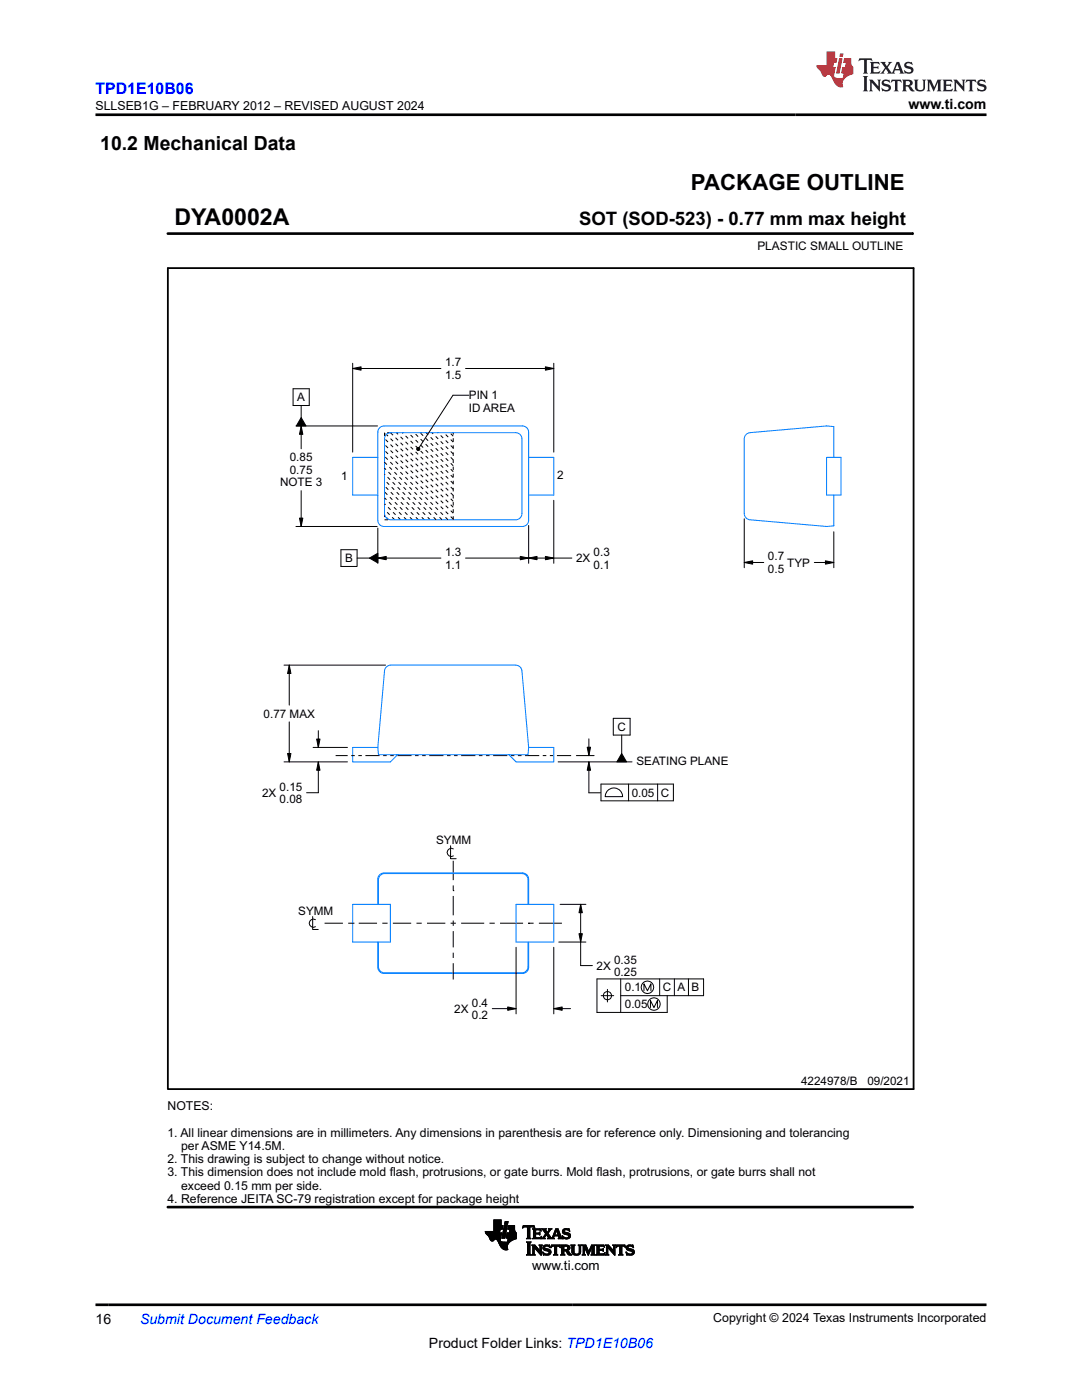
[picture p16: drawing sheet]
<svg xmlns="http://www.w3.org/2000/svg" width="216mm" height="279mm" viewBox="0 0 216 279" stroke-linecap="round" stroke-linejoin="round" font-family="sans-serif">
<defs><g id="words">
<text font-size="4.6" x="34.8" y="45">DYA0002A</text>
<text font-size="4.4" x="137.9" y="37.8">PACKAGE OUTLINE</text>
<text font-size="3.9" x="20" y="29.9">10.2 Mechanical Data</text>
<text font-size="3.7" x="115.6" y="45">SOT (SOD-523) - 0.77 mm max height</text>
<text font-size="3.2" fill="#00f" x="19" y="18.7">TPD1E10B06</text>
<g font-size="2.8">
<text x="181.3" y="21.8">www.ti.com</text>
<text x="19" y="264.2">16</text>
<text x="85.6" y="269">Product Folder Links: TPD1E10B06</text>
</g>
<text font-size="2.8" fill="#00f" x="27.9" y="264.2">Submit Document Feedback</text>
<text font-size="2.7" x="106.2" y="253.4">www.ti.com</text>
<g font-size="2.5">
<text x="19" y="21.9">SLLSEB1G – FEBRUARY 2012 – REVISED AUGUST 2024</text>
<text x="142.3" y="263.9">Copyright © 2024 Texas Instruments Incorporated</text>
</g>
<g font-size="2.4">
<text x="151.1" y="50">PLASTIC SMALL OUTLINE</text>
<text x="33.4" y="221.6">NOTES:</text>
<text x="33.4" y="226.9">1. All linear dimensions are in millimeters. Any dimensions in parenthesis are for reference only. Dimensioning and tolerancing</text>
<text x="33.4" y="232.1">2. This drawing is subject to change without notice.</text>
<text x="36.1" y="229.5">per ASME Y14.5M.</text>
<text x="33.4" y="234.8">3. This dimension does not include mold f</text>
<text x="36.1" y="237.4">exceed 0.15 mm per side.</text>
<text x="77.8" y="234.8">lash, protrusions, or gate burrs. Mold f</text>
<text x="119" y="234.8">lash, protrusions, or gate burrs shall not</text>
<text x="33.4" y="240">4. Reference JEITA SC-79 registration except for package height</text>
</g>
<g font-size="2.3">
<text x="88.8" y="73.1">1.7</text>
<text x="88.8" y="75.6">1.5</text>
<text x="59.3" y="80.1">A</text>
<text x="93.6" y="79.7">PIN 1</text>
<text x="93.6" y="82.2">ID AREA</text>
<text x="57.8" y="92.1">0.85</text>
<text x="57.8" y="94.6">0.75</text>
<text x="68.1" y="95.9">1</text>
<text x="111.2" y="95.6">2</text>
<text x="55.9" y="97.1">NOTE 3</text>
<text x="68.9" y="112.2">B</text>
<text x="88.8" y="111">1.3</text>
<text x="88.8" y="113.5">1.1</text>
<text x="114.9" y="112.2">2X</text>
<text x="118.4" y="111">0.3</text>
<text x="118.4" y="113.5">0.1</text>
<text x="153.2" y="111.8">0.7</text>
<text x="157.1" y="113.1">TYP</text>
<text x="153.2" y="114.3">0.5</text>
<text x="52.6" y="143.2">0.77 MAX</text>
<text x="123.2" y="145.9">C</text>
<text x="127" y="152.7">SEATING PLANE</text>
<text x="52.3" y="159">2X</text>
<text x="55.8" y="157.8">0.15</text>
<text x="55.8" y="160.3">0.08</text>
<text x="126" y="159">0.05 C</text>
<text x="87" y="168.4">SYMM</text>
<text x="59.5" y="182.6">SYMM</text>
<text x="119" y="193.5">2X</text>
<text x="122.5" y="192.3">0.35</text>
<text x="122.5" y="194.8">0.25</text>
<text x="124.7" y="197.9">0.1</text>
<text x="132.3" y="197.9">C A B</text>
<text x="90.6" y="202.1">2X</text>
<text x="94.1" y="200.9">0.4</text>
<text x="94.1" y="203.4">0.2</text>
<text x="124.7" y="201.2">0.05</text>
<text x="159.8" y="216.5">4224978/B</text>
<text x="173.1" y="216.5">09/2021</text>
</g>
</g></defs>
<g fill="none" stroke="#000" stroke-width=".2">
<path d="M33.5 46.6h148.6M182.1 46.4v.4M58.5 77.6h3.2v3.3h-3.2zM70.4 73.5l1.6-.3v.7zM70.4 72.5v17.7M70.4 73.5h17.6M92.9 73.5h17.6M93.6 78.9h-3.2l-6.8 10.4M108.8 73.2l1.7 .3-1.7 .4zM110.5 72.5v17.7M59 85h16.3M60.1 83.3l1 1.7h-2z"/>
<path d="M60.1 85l.3 1.7h-.6zM60.1 80.9v2.4M60.1 85v4.6M60.1 97.9v7.2M83.2 89.5l.2-.2h.3l.1 .3-.1 .3h-.3l-.2-.2zM110.5 99.8v12.6M59 105.1h16.3M59.8 103.4h.6l-.3 1.7zM68 109.7h3.3v3.3h-3.3zM71.3 111.4h2.4M73.7 111.4l1.7-1v1.9zM75.4 111.4l1.7-.4v.7z"/>
<path d="M75.4 111.4h12.6M75.4 105.4v7M92.9 111.4h21.2M103.8 111l1.7 .4-1.7 .3zM105.5 111.4l1.7-.4v.7zM105.5 104.9v7.5M108.8 111l1.7 .4-1.7 .3zM148.5 112.3l1.7-.4v.7zM148.5 112.3h3.9M148.5 103.5v9.8M162.5 112.3h3.9M164.7 111.9l1.7 .4-1.7 .3z"/>
<path d="M166.4 106.1v7.2M56.7 132.7h20.2M57.7 132.7l.4 1.7h-.7zM57.7 132.7v8M56.7 152.1h12.6M57.4 150.4h.7l-.4 1.7zM57.7 144.1v8M62.5 149.2h6.8M63.2 147.5h.7l-.4 1.7zM63.5 152.1l.4 1.6h-.7zM63.5 145.8v3.4M63.5 152.1v6.1h-2.3"/>
<path d="M111.4 152.1h14.7M115 150.8h3.5M117.2 149.1h.6l-.3 1.7zM117.5 152.1l.3 1.6h-.6zM117.5 152.1v6.1h2.3M117.5 147.5v3.3M119.9 156.5h14.5v3.3h-14.5zM121.1 157.9a1.74 1.74 0 0 1 1.9-.6 1.74 1.74 0 0 1 1.2 1.7h-3.4zM122.4 143.4h3.3v3.3h-3.3zM124.1 150.4l.9 1.7h-1.9zM124.1 146.7v3.7M125.4 156.5v3.3"/>
<path d="M131.2 156.5v3.3M89.9 168.8v2.6h1.1M90.4 177.8h.1M90.4 171.8v3.8M90.4 176.7v1.1M90.4 178.8v3.9M90.5 169.4a.82 .82 0 0 0-1.3 .7 .82 .82 0 0 0 1.3 .7M62.4 182.9v2.6h1.1M62.9 183.5a.82 .82 0 0 0-1.2 .7 .82 .82 0 0 0 1.2 .7M64.8 184.2h3.6M69.5 184.2h1M70.5 184.2h.1"/>
<path d="M71.6 184.2h3.6M76.3 184.2h1M78.4 184.2h3.6M83.1 184.2h1.1M85.2 184.2h3.7M89.9 184.2h1.1M90.4 183.7v1.1M90.4 185.8v3.3M90.4 190.1v1.1M90.4 192.2v3.3M92 184.2h4.6M97.7 184.2h1"/>
<path d="M99.8 184.2h4.6M103 189.1v13.2M105.4 184.2h.1M105.4 184.2h1.1M107.5 184.2h4.6M110.5 189.1v13.2M111.5 188h5.4M111.8 180.5h5.1M115.5 186.3h.7l-.3 1.7zM115.9 180.5l.3 1.7h-.7zM115.9 180.5v12.2h2.3M120 198.7h2.5"/>
<path d="M121.2 197.5v2.5M123.9 198.7h16.5v-3.3h-21.3v6.7h14v-3.4M123.9 195.4v6.7M128.5 197.7v-1.4l.7 1.4 .7-1.4v1.4M131.6 195.4v3.3M134.6 195.4v3.3M137.4 195.4v3.3M98.2 201.3h4.8M101.3 201l1.7 .3-1.7 .3zM110.5 201.3l1.7-.3v.6zM110.5 201.3h3.3M129.8 201.1v-1.4l.7 1.4 .7-1.4v1.4"/>
<path d="M96.8 245.8h2.9M96.8 245.9h2.9M96.9 245.9h2.8M96.9 246h3.2l-.2 1.1M96.9 246.1h3.2M97 246.2h3.1M97 246.3h3M97.1 246.3h2.9M97.2 246.4h2.8M97.3 246.5h2.7M97.4 246.6h2.6M97.5 246.7h2.5"/>
<path d="M97.6 246.8h2.3M97.6 246.9h2.3M97.6 247h2.3M97.7 247.1h2.2M97.7 247.2h2.2M97.8 247.3h2M97.8 247.3h1M97.8 247.4h.8M97.9 247.5h.7M97.9 247.5h.6M98 247.6h.5M98.1 247.7h.3"/>
<path d="M98.5 245.3h1.7l.2-.7h-.4v-1.2h-1.5v2.4h-1.7l.1 .2 1.1 1.6 .4 .1 .4-.4 .3 .1 .9 1.5 .7 .5h.7l-.1-.9 .6-.8M98.5 245.7h1.2M98.5 245.6h1.3M98.5 245.5h1.3M98.5 245.4h1.3M98.5 245.3h1.7M98.5 245.2h1.8M98.5 245.1h1.8M98.5 245h1.8M98.5 244.9h1.8M98.5 244.8h1.8M98.5 244.7h1.9"/>
<path d="M98.5 244.6h1.9M98.5 244.6h1.5M98.5 244.5h1.5M98.5 244.4h1.5M98.5 244.3h1.5M98.5 244.2h1.5M98.5 244.1h1.5M98.5 244h1.5M98.5 243.9h1.5M98.5 243.8h1.5M98.5 243.7h1.5M98.5 243.6h1.5"/>
<path d="M98.5 243.5h1.5M99 247.3h.8M99.1 247.4h.7M99.2 247.5h.6M99.3 247.5h.5M99.3 247.6h.5M99.3 247.7h.6M99.4 247.7h.5M99.4 247.8h.6M99.4 247.9h1M99.5 247.9h2.1M99.5 248h2.1"/>
<path d="M99.5 248.1h2M99.6 248.1h1.9M99.6 248.2h1.8M99.6 248.3h1.8M99.7 248.3h1.6M99.7 248.4h1.6M99.7 248.5h1.6M99.8 248.5h1.5M99.8 248.6h1.4M99.8 245.3l-.1 .7M99.8 247.3l.1 .4 .2 .1 1.6 .1M99.8 248.7h1.4"/>
<path d="M99.9 248.7h1.3M99.9 247.1l-.1 .2M99.9 248.8h1.3M100 248.9h1.2M100.1 249h1.1M100.1 249.1h1.2M100.1 247.1h.6M100.2 247h.5M100.2 246.9h.6M100.2 249.1h1.1M100.2 246.8h.6M100.2 246.7h.6"/>
<path d="M100.2 246.6h.6M100.3 246.5h.5M100.3 246.5h.6M100.3 249.2h1M100.3 246.4h.6M100.3 246.3h.6M100.3 246.2h.6M100.3 246.1h.6M100.4 246h.5M100.4 249.3h.9M100.4 245.9h.6M100.4 245.8h.6"/>
<path d="M100.4 245.7h.6M100.4 245.6h.6M100.5 245.5h.5M100.5 249.3h.8M100.5 245.4h.6M100.5 245.3h.6M100.5 245.2h.6M100.5 245.1h.6M100.6 245h.5M100.6 245h.6M100.6 244.9h.6M100.6 244.8h.6"/>
<path d="M100.6 249.4h.7M100.6 244.7h.6M100.6 244.6h.6M100.6 244.6h.6l-.5 2.5h-.6zM100.7 244.3h.6M100.7 244.2h.6M100.7 244.1h.6M100.8 244h.5M100.8 243.9h.6M100.8 243.8h.6M100.8 243.8h.6l-.1 .5h-.6zM100.9 249.5h.1"/>
<path d="M101 247h2M101 246.9h2M101 246.9l.1 .2h.3M101 247.1h2M101 246.8h2M101 246.7h2M101.1 246.7h1.9M101.1 246.6h1.9M101.1 246.5h1.9M101.1 246.4h1.9M101.1 246.3h1.9M101.2 246.2h1.8"/>
<path d="M101.2 246.1h1.8M101.3 247.8h.5M101.3 247.7h.6M101.3 247.7h.7M101.3 247.6h.8M101.3 247.5h.9M101.3 247.5h1M101.3 245.3h1.4M101.3 247.4h1.2M101.4 245.2h1.3M101.4 247.3h1.2M101.4 247.3h1.5"/>
<path d="M101.4 245.1h1.3M101.4 247.2h1.6M101.4 245h1.3M101.4 247.1h1.6M101.4 247.1l-.1 .8M101.4 244.9h1.3M101.4 244.8h1.3M101.5 244.7h1.2M101.5 244.6h1.2M101.5 244.6h1.2v.7h-1.4zM101.6 245.9h1.3M101.7 245.9h1.2"/>
<path d="M101.7 245.8h1.1M101.7 245.7h1.1M101.7 245.7h1M101.7 245.6h1M101.7 245.5h1M101.7 245.4h1M101.8 245.3l-.2 .7M102.7 245.3l.3 .7v1.2M103 246h-1.8l-.2 .9M103 247.2l-1.1 .5M104.3 245h.1M104.3 244.9h.2"/>
<path d="M104.3 244.8h2.3M104.4 244.7h2.2M104.4 244.6h2.2M105 247.2l.2-.2v-2.1h-.5l-.4 .2 .1-.5h2.2l.1 .5-.4-.2h-.6v2l.2 .3M105 247.2h.9M105.1 247.9h.8M105.2 247.1h.6M105.2 250.4h.6M105.2 244.9h.5M105.2 248h.6M105.2 247h.5M105.2 246.9h.5"/>
<path d="M105.2 246.8h.5M105.2 246.7h.5M105.2 246.6h.5M105.2 246.5h.5M105.2 246.4h.5M105.2 246.3h.5M105.2 246.2h.5M105.2 246.1h.5M105.2 246h.5M105.2 245.9h.5M105.2 245.8h.5M105.2 245.7h.5"/>
<path d="M105.2 245.6h.5M105.2 245.5h.5M105.2 245.4h.5M105.2 245.3h.5M105.2 245.2h.5M105.2 245.1h.5M105.2 245h.5M105.3 250.3h.5M105.3 248.1h.4M105.3 250.2h.4M105.3 250.2v-2.1l-.3-.3h1l-.3 .3v2.1M105.3 250.2l-.3 .3 1-.1-.3-.2"/>
<path d="M105.3 250.1h.4M105.3 250h.4M105.3 249.9h.4M105.3 249.8h.4M105.3 249.7h.4M105.3 249.6h.4M105.3 249.5h.4M105.3 249.4h.4M105.3 249.3h.4M105.3 249.2h.4M105.3 249.1h.4M105.3 249h.4"/>
<path d="M105.3 248.9h.4M105.3 248.8h.4M105.3 248.7h.4M105.3 248.6h.4M105.3 248.5h.4M105.3 248.4h.4M105.3 248.3h.4M105.3 248.2h.4M105.9 247.2h-.9M106.2 248.6h.6M106.2 247.2h1.7M106.3 250.4h.4"/>
<path d="M106.3 248.7h.6M106.3 250.3h.3M106.3 245.3h1.6M106.3 248.8h.7M106.3 250.2l-.2 .3 .7-.1-.2-.2M106.3 250.2h.3M106.3 250.1h.3M106.3 250h.3M106.3 249.9h.3M106.3 249.8h.3M106.3 249.7h.3M106.3 249.6h.3"/>
<path d="M106.3 249.5h.3M106.3 249.4h.3M106.3 249.3h.3M106.3 249.2h.3M106.3 249.1h.3M106.3 249h.3M106.3 249h.8M106.3 248.9h.8M106.3 248.8v1.4M106.4 247.1h1.6M106.4 245.4h1.5M106.4 247h.5"/>
<path d="M106.4 245.5h.5M106.4 246.9h.5M106.4 246.8h.5M106.4 246.7h.5M106.4 246.6h.5M106.4 246.5h.5M106.4 246.4h.5M106.4 246.3h.5M106.4 246.2h1.3M106.4 246.1h1.3M106.4 246h.5M106.4 245.9h.5"/>
<path d="M106.4 245.8h.5M106.4 245.7h.5M106.4 245.6h.5M106.5 244.9h.2M106.6 245h.1M106.7 249h.5M106.7 248.5l1 1.1 .1-.8M106.7 248.5h-.6l.2 .3M106.7 249.1h.6M106.8 249.2h.6M106.9 245.6l.1-.1h.5l.5 .2M106.9 245.6v.5h.6l.2-.2v.6l-.2-.2h-.6v.6"/>
<path d="M106.9 249.3h.6M107 249.4h.6M107.1 249.5h.5M107.1 249.6h.9M107.2 249.7h.8M107.3 249.8h.7M107.4 249.9h.6M107.5 250h.5M107.5 246h.2M107.6 250.1h.4M107.6 246.3h.1M107.6 247h.4"/>
<path d="M107.6 246h.1M107.6 250.2h.4M107.7 246.4h.1M107.7 245.5h.2M107.7 248.6h.4M107.7 250.3h.3M107.7 248.7h.3M107.8 248.8h.2M107.8 248.8l-.2-.3h.6l-.2 .3M107.8 249.5h.2M107.8 249.4h.2M107.8 249.3h.2"/>
<path d="M107.8 249.2h.2M107.8 249.1h.2M107.8 249h.2M107.8 248.9h.2M107.8 250.4h.2M107.8 245.6h.2M107.9 246.9h.1M107.9 250.4h.1M107.9 245.7h.1M108 246.8h.1M108 245.7l-.2-.5h-1.6l.2 .3v1.4l-.2 .3M108 248.8v1.7l-1.4-1.5v1.2"/>
<path d="M108 247.2h.8M108.1 246.8l-.5 .2h-.7v-.1M108.1 246.8l-.2 .4h-1.7M108.1 245.3h.8M108.3 247.1h.3M108.3 249.9l.1 .6M108.3 249.9h.1M108.3 245.4h.6M108.3 250h.1M108.3 250.1h.3M108.3 249h.4M108.3 249.1h.5"/>
<path d="M108.3 247h.4M108.3 250.2h.4M108.3 248.9h.4M108.4 249.2h.8M108.4 245.5h.5M108.4 250.3h.6M108.4 248.8h.4M108.4 250.4h1.3M108.4 249.3h1.1M108.4 246.9h.3M108.4 245.6h.6M108.4 248.7h1.3"/>
<path d="M108.5 246.8h.3M108.5 249.4h1.2M108.5 245.7h.5M108.5 248.6h1.2M108.5 246.7h.3M108.6 245.8h.5M108.6 246.6h.3M108.6 245.9h.5M108.6 249.5h1.2M108.7 246.5h.3M108.7 246h.8M108.7 250.4h.9"/>
<path d="M108.7 248.5h.7M108.7 246.4h.8M108.8 246h.6M108.8 247.2h-.8M108.8 246.3h.7M108.8 246.1h.6M108.9 246.2h.5M108.9 246.2l-.6 .8-.3 .2M108.9 249.6l.6 .2v.4h-.6l-.6-.3M108.9 249.6h1M109.1 246.5h.5M109.2 246.6h.5"/>
<path d="M109.2 250.3h.6M109.2 246.7h.5M109.3 247.2l.1-.2-.4-.6-.3 .6 .1 .2M109.3 247.2h1.3M109.3 245.9h.3M109.3 246.8h.5M109.3 249.7h.6M109.3 245.8h.3M109.4 246.2l.7 .9 .8-1.9h.5l.6 1.8 .2 .2M109.4 246.9h.5M109.4 245.7h.3M109.4 248.8h.3"/>
<path d="M109.4 247h.5M109.4 247.1h.6M109.5 250.2h.4M109.5 245.6h.3M109.5 249.8h.4M109.5 245.3h.6M109.5 245.5l-.3 .5-.3-.6 .1-.2h-.9l.8 1M109.5 245.5l-.1-.3h.7l-.7 1M109.5 250.1h.4M109.5 245.5h.3M109.5 249.9h.4M109.5 250h.4"/>
<path d="M109.6 245.4h.3M109.6 248.9h.2M109.7 249h.1M109.8 249l-.7-.3h-.3l-.1 .2 .1 .2 .9 .3 .2 .5M109.8 249l-.1-.5-1.1 .1-.3 .2v.4l.6 .4M109.9 249l.2-.5h1.6l.1 .5M109.9 249l.4-.3h.3v1.5M109.9 249h.1M109.9 248.9h.2M109.9 249.9l-.1 .3-.3 .3-1.1-.1M110 248.8h.2M110 248.7h1.7"/>
<path d="M110 248.6h1.7M110.1 247.1h.4M110.2 247h.3M110.2 246.9h.3M110.3 246.8h.3M110.3 246.7h.3M110.4 246.6h1.5M110.4 246.5h1.4M110.4 246.4h1.4M110.5 246.3h.2M110.5 246.2h.3M110.5 246.1h.3"/>
<path d="M110.6 246h.2M110.6 250.4h.5M110.6 246h.3M110.6 250.3h.5M110.6 247.2h-1.3M110.6 248.8h.5M110.6 245.9h.3M110.6 250.2h.5M110.6 250.2l-.2 .3 .9-.1-.2-.2M110.6 250.1h.5M110.6 250h.5M110.6 249.9h.5"/>
<path d="M110.6 249.8h.5M110.6 249.7h.5M110.6 249.6h.5M110.6 249.5h.5M110.6 249.4h.5M110.6 249.3h.5M110.6 249.2h.5M110.6 249.1h.5M110.6 249h.5M110.6 248.9h.5M110.7 245.8h.2M110.7 246.4l.3-.8 .3 .8"/>
<path d="M110.7 245.7h.3M110.8 245.6h.7M110.8 245.5h.7M110.8 245.4h.6M110.9 245.3h.5M111.1 245.7h.4M111.1 245.8h.5M111.1 245.9h.5M111.2 246h.4M111.2 246h.5M111.2 246.1h.5M111.3 246.2h.4"/>
<path d="M111.3 246.3h.5M111.4 247.2l.1-.2-.1-.3h-.8l-.1 .3 .1 .2M111.4 247.2h.8M111.4 246.7h.5M111.5 246.8h.5M111.5 246.9h.5M111.5 248.8h.3M111.5 247.1h.6M111.5 247h.5M111.7 248.9h.1M111.7 249h.1M111.8 249l-.3-.3h-.4v1.5"/>
<path d="M112 248.6h1.5M112 250.4h.6M112.1 248.7h1.5M112.1 250.3h.4M112.1 248.8h.4M112.1 250.2l-.2 .3 .8-.1-.2-.2M112.1 250.2h.4M112.1 250.1h.4M112.1 250h.4M112.1 249.9h.4M112.1 249.8h.4M112.1 249.7h.4"/>
<path d="M112.1 249.6h1.2M112.1 249.5h1.3M112.1 249.4h1.4M112.1 249.3h.4M112.1 249.2h.4M112.1 249.1h.4M112.1 249h.4M112.1 248.9h.4M112.1 248.8v1.4M112.2 246.7h.1M112.2 246.6h.1M112.2 246.8h.2"/>
<path d="M112.2 245.8h.4M112.2 245.9h.5M112.2 245.7h.4M112.2 246.9h.4M112.2 247.2h-.8M112.2 246h.8M112.3 245.6h.3M112.3 247h.5M112.3 246h1.1M112.3 247.1h1.3M112.3 245.5h.4M112.3 247.2h.2"/>
<path d="M112.4 246.1h1.2M112.4 245.4h1.2M112.5 246.2h1.2M112.5 245.3h1.1M112.5 250.2v-.5h.3l.6 .7 .7 .1M112.5 248.9l.1-.2 .6 .2v.4l-.3 .1M112.5 248.9v.5M112.6 247.2h.9M112.7 246.3h1.1M112.7 245.2h.5M112.9 247.3h.3M112.9 248.5l.6 .1 .2 .3-.1 .4-.4 .3"/>
<path d="M112.9 249.7h.5M113 249.8h.5M113.1 249.9h.5M113.1 250h.5M113.1 246.4h.7M113.1 248.8h.6M113.1 249.3h.5M113.2 250.1h.5M113.2 248.5h-1.3l.2 .3M113.2 249.6l.9 .9M113.2 249.6h.1M113.2 250.2h.6"/>
<path d="M113.2 248.9h.5M113.2 249.2h.5M113.2 247h.5M113.2 249.1h.5M113.2 249h.5M113.2 245.5h.4M113.3 249h.4M113.3 250.3h.5M113.3 250.4h.6M113.4 246.5h.4M113.4 246.9h.4M113.4 246.6h.4"/>
<path d="M113.4 246.8h.4M113.4 245.6h.3M113.4 246.7h.4M113.5 250.4h.6M113.6 245.7h.1M113.7 245.8l-.6-.4-.4 .1-.1 .2 .1 .2 1.1 .4v.5l-.3 .4h-1.2l-.1-.6M113.7 245.8l-.1-.6-1.1 .1-.3 .3 .1 .5 1 .4 .1 .3-.1 .2h-.4l-.7-.4M113.7 245.8h.1M114 248.6h.6M114.1 248.7h.5M114.1 248.8h.4M114.1 248.8l-.2-.3h.8l-.2 .3"/>
<path d="M114.1 248.8v1.2l.3 .4 .5 .1 .6-.1 .3-.2 .1-.4M114.1 249.8h.4M114.1 249.7h.4M114.1 249.6h.4M114.1 249.5h.4M114.1 249.4h.4M114.1 249.3h.4M114.1 249.2h.4M114.1 249.1h.4M114.1 249h.4M114.1 248.9h.4M114.1 249.9h.4"/>
<path d="M114.1 250h.5M114.1 250.1h.5M114.2 250.2h.5M114.3 250.3h.6M114.4 250.4h1.2M114.5 249.8l.2 .4 .4 .1 .4-.1 .1-.4M114.5 248.8v1M114.5 250.4h1M115.2 250.3h.5M115.5 250.2h.3M115.5 248.6h.4M115.5 250.1h.3"/>
<path d="M115.6 250h.3M115.6 248.7h.3M115.6 249.9h.3M115.6 248.8h.3M115.6 248.8l-.2-.3h.6l-.1 .3M115.6 249.8h.3M115.6 249.7h.3M115.6 249.6h.3M115.6 249.5h.3M115.6 249.4h.3M115.6 249.3h.3M115.6 249.2h.3"/>
<path d="M115.6 249.1h.3M115.6 249h.3M115.6 248.9h.3M115.6 248.8v1M115.9 248.8v1M116.3 248.6h.6M116.3 250.4h.4M116.4 248.7h.6M116.4 250.3h.2M116.4 248.8h.6M116.4 250.2h.2M116.4 250.2l-.2 .3 .6-.1-.2-.2"/>
<path d="M116.4 250.1h.2M116.4 250h.2M116.4 249.9h.2M116.4 249.8h.2M116.4 249.7h.2M116.4 249.6h.2M116.4 249.5h.2M116.4 249.4h.2M116.4 249.3h.2M116.4 249.2h.2M116.4 249.1h.2M116.4 249h.2"/>
<path d="M116.4 249h.7M116.4 248.9h.7M116.4 248.8v1.4M116.7 249h.5M116.7 249.1h.5M116.8 249.2h.4M116.8 249.3h.5M116.9 249.4h.4M116.9 248.5l.6 1.3 .5-1.3h.8l-.2 .3M116.9 249.5h.5M116.9 248.5h-.7l.2 .3M116.9 249.6h.5"/>
<path d="M117 249.7h.4M117 249.8h.7M117.1 249.9h.6M117.1 250h.5M117.2 250.1h.4M117.2 250.2h.4M117.2 250.3h.3M117.3 250.4h.2M117.3 250.4h.1M117.5 249.7h.3M117.6 249.6h.2M117.6 249.5h.2"/>
<path d="M117.6 249.4h.3M117.7 249.3h.2M117.7 249.2h.3M117.8 249.1h.2M117.8 249h.2M117.8 249h.8M117.9 248.9h.7M117.9 248.8h.7M118 248.7h.6M118 248.6h.6M118.1 250.4h.5M118.1 250.3h.5"/>
<path d="M118.1 250.2h.5M118.1 250.2l-.2 .3 .9-.1-.2-.2M118.1 250.2v-1.3l-.7 1.6-.8-1.6v1.3M118.1 250.1h.5M118.1 250h.5M118.1 249.9h.5M118.1 249.8h.5M118.1 249.7h.5M118.1 249.6h.5M118.1 249.5h.5M118.1 249.4h.5M118.1 249.3h.5"/>
<path d="M118.1 249.2h.5M118.1 249.1h.5M118.1 249h.5M118.6 248.8v1.4M119 248.6h1.5M119.1 250.4h1.5M119.1 248.7h1.5M119.1 250.3h1.6M119.1 248.8h.5M119.1 248.8l-.2-.3h1.6l.1 .5M119.1 250.2h.5M119.1 250.1h.5"/>
<path d="M119.1 250h.5M119.1 249.9h.5M119.1 249.8h.5M119.1 249.7h.5M119.1 249.6h.5M119.1 249.5h1.3M119.1 249.4h1.3M119.1 249.3h1.3M119.1 249.2h.5M119.1 249.1h.5M119.1 249h.5M119.1 248.9h.5"/>
<path d="M119.1 248.8v1.4M119.6 249.5v.7h.1M120.1 249.3l.3-.2v.6l-.3-.2M120.3 249.6h.1M120.3 249.2h.1M120.4 248.8h.2M120.5 250.2h.2M120.5 248.9h.1M120.6 249h.1M120.6 249l-.3-.3h-.7v.6M120.6 250.1h.1M120.7 250h.1"/>
<path d="M120.7 250l-.6 .2M120.7 250l-.1 .4-1.7 .1 .2-.3M120.9 248.6h.6M121 250.4h.3M121 248.7h.6M121 250.3h.3M121 248.8h.7M121 250.2h.3M121 248.8l-.2-.3h.6l1 1.1v-.8M121 250.2l-.2 .3h.7l-.2-.3M121 250.1h.3M121 250h.3"/>
<path d="M121 249.9h.3M121 249.8h.3M121 249.7h.3M121 249.6h.3M121 249.5h.3M121 249.4h.3M121 249.3h.3M121 249.2h.3M121 249.1h.3M121 249h.3M121 249h.8M121 248.9h.8"/>
<path d="M121 248.8v1.4M121.3 249h.6M121.4 249.1h.6M121.5 249.2h.6M121.6 249.3h.6M121.7 249.4h.5M121.8 249.5h.5M121.8 249.6h.9M121.9 249.7h.8M122 249.8h.7M122.1 249.9h.6M122.2 250h.5"/>
<path d="M122.2 250.1h.5M122.3 250.2h.4M122.4 248.6h.4M122.4 250.3h.3M122.4 248.7h.3M122.4 248.8h.3M122.4 248.8l-.1-.3h.6l-.2 .3M122.4 249.5h.3M122.4 249.4h.3M122.4 249.3h.3M122.4 249.2h.3M122.4 249.1h.3"/>
<path d="M122.4 249h.3M122.4 248.9h.3M122.5 250.4h.2M122.6 250.4h.1M122.7 248.8v1.7l-1.4-1.5v1.2M122.9 249l.4-.3h.3l.1 1.5M122.9 249h.1M122.9 248.9h.2M123 248.8h.2M123 248.7h1.7M123 248.6h1.7M123.6 250.4h.5"/>
<path d="M123.6 250.3h.5M123.6 248.8h.5M123.7 250.2l-.3 .3 .9-.1-.2-.2M123.7 250.2h.4M123.7 250.1h.4M123.7 250h.4M123.7 249.9h.4M123.7 249.8h.4M123.7 249.7h.4M123.7 249.6h.4M123.7 249.5h.4M123.7 249.4h.4"/>
<path d="M123.7 249.3h.4M123.7 249.2h.4M123.7 249.1h.4M123.7 249h.4M123.7 248.9h.4M124.5 248.8h.3M124.7 248.9h.1M124.7 248.5l.1 .5-.3-.3-.4 .1v1.4M124.7 248.5h-1.6l-.2 .5M124.7 249h.1M124.9 250h.2M125 250.1h.2"/>
<path d="M125 249h.3M125 249.1h.5M125 250.2h.3M125 248.9h.3M125 249.2h.8M125 250.3h.6M125 248.8h.4M125 250.4h1.3M125 249.3h1.2M125.1 248.7h1.2M125.1 248.6l.4-.2 .8 .1 .1 .5-.6-.3h-.4l-.1 .2 .1 .2 1.1 .4 .1 .5-.3 .4-.4 .1-.7-.1-.1 .1-.1-.7 .7 .5 .3-.1 .2-.2-.2-.3-.9-.3-.1-.4zM125.1 249.4h1.3"/>
<path d="M125.2 248.6h1.1M125.3 249.5h1.2M125.4 250.4h.8M125.4 248.5h.6M125.5 249.6h1M125.9 250.3h.5M125.9 249.7h.7M126 248.8h.4M126.1 250.2h.4M126.1 249.8h.5M126.2 250.1h.3M126.2 249.9h.4"/>
<path d="M126.2 250h.4M126.2 248.9h.2M126.3 249h.1"/>
<circle cx="121.2" cy="198.7" r=".83"/>
<circle cx="129.2" cy="197" r="1.25"/>
<circle cx="130.5" cy="200.4" r="1.25"/>
</g>
<g fill="#000">
<path d="M70.4 73.5l1.6-.3v.7zM108.8 73.2l1.7 .3-1.7 .4zM60.1 85l.3 1.7h-.6zM60.1 83.3l1 1.7h-2zM83.2 89.5l.2-.2h.3l.1 .3-.1 .3h-.3l-.2-.2zM59.8 103.4h.6l-.3 1.7zM73.7 111.4l1.7-1v1.9zM75.4 111.4l1.7-.4v.7zM105.5 111.4l1.7-.4v.7zM103.8 111l1.7 .4-1.7 .3zM108.8 111l1.7 .4-1.7 .3zM148.5 112.3l1.7-.4v.7z"/>
<path d="M164.7 111.9l1.7 .4-1.7 .3zM57.7 132.7l.4 1.7h-.7zM57.4 150.4h.7l-.4 1.7zM63.2 147.5h.7l-.4 1.7zM63.5 152.1l.4 1.6h-.7zM117.2 149.1h.6l-.3 1.7zM117.5 152.1l.3 1.6h-.6zM124.1 150.4l.9 1.7h-1.9zM115.9 180.5l.3 1.7h-.7zM115.5 186.3h.7l-.3 1.7zM101.3 201l1.7 .3-1.7 .3zM110.5 201.3l1.7-.3v.6z"/>
</g>
<path d="M33.5 53.5h148.8v163.9h-148.8z" fill="none" stroke="#000" stroke-width=".36"/>
<path d="M33.5 46.6h148.6M33.5 240.9h148.6" fill="none" stroke="#000" stroke-width=".53"/>
<g fill="none" stroke="#007fff" stroke-width=".2">
<path d="M75.4 91.3h-5v7.5h5M75.7 85.4l.9-.4h27.6l.7 .2 .4 .4 .2 .6v17.7l-.2 .6-.5 .4-.6 .2h-27.6l-.6-.2-.5-.5-.1-.6v-17.6zM77.1 86.7l.9-.4h24.9l.6 .2 .5 .5 .1 .6v14.9l-.1 .6-.5 .5-.6 .1h-24.9l-.6-.1-.5-.5-.2-.6v-14.9zM105.5 91.3h5v7.5h-5M164.9 91.3h2.9v7.5h-2.9zM166.4 91.3v-6.2l-1.5-.1-15.2 1.3a1.25 1.25 0 0 0-1.2 1.3v14.9a1.25 1.25 0 0 0 1.2 1.2l15.2 1.4 1.5-.2v-6.1M77 133.2l.6-.4 .4-.1h24.9a1.25 1.25 0 0 1 1.2 1.2l1.4 15.3-.1 1.4h-29.9l-.1-1.4 1.3-15.3zM75.4 149.2h-5v2.9h7.5l1.4-1.5M105.5 149.2h5v2.9h-7.5l-1.5-1.5M70.4 180.5h7.5v7.5h-7.5zM75.4 188v5.2l.4 .8 .8 .3 27.9-.1 .7-.3 .3-.7v-5.2M75.4 180.5v-5.3l.4-.7 .8-.3h27.9l.7 .4 .3 .7v5.2"/>
<path d="M75.5 180.5v-5.2l.5-.7 .8-.3 27.6 .1 .6 .3 .3 .7 .1 5.1M75.5 188v5.1l.5 .8 .8 .3 27.6-.1 .6-.3 .3-.7 .1-5.1M103 180.5h7.5v7.5h-7.5z"/>
</g>
<g fill="none" stroke="#000" stroke-width=".2" stroke-dasharray=".7 .7" stroke-linecap="butt">
<path d="M76.7 86.3v1.3M78 86.3h-1.3M90.4 98.9l-12.5-12.6M90.4 97.7l-11.3-11.4M90.4 96.5l-10.1-10.2M90.4 95.3l-8.9-9M90.4 94.1l-7.8-7.8M90.4 93l-6.6-6.7M90.4 91.8l-5.4-5.5M90.4 90.6l-4.2-4.3M90.4 89.4l-3-3.1M90.4 88.2l-1.8-1.9"/>
<path d="M90.4 87l-.7-.7M76.7 102.5v1.2M76.7 103.7h1.3M77.6 103.7l-.9-.8M78.8 103.7l-2.1-2M79.9 103.7l-3.2-3.2M81.1 103.7l-4.4-4.4M82.3 103.7l-5.6-5.5M83.5 103.7l-6.8-6.7M84.7 103.7l-8-7.9M85.8 103.7l-9.1-9.1M87 103.7l-10.3-10.3"/>
<path d="M88.2 103.7l-11.5-11.4M89.4 103.7l-12.7-12.6M90.4 103.6l-13.7-13.7M90.4 102.4l-13.7-13.7M90.4 101.2l-13.7-13.7M90.4 100.1l-13.7-13.8M90.4 103.7v-17.4"/>
</g>
<path d="M114 150.8h-47" fill="none" stroke="#000" stroke-width=".2" stroke-dasharray="2.8 .7 .7 .7 .7 .7" stroke-linecap="butt"/>
<path d="M171.5 11.6l-.2 .6 .5-.2h.6v.1v2.2l-.2 .4h1l-.2-.4v-2.2v-.1h.5l.6 .2-.2-.6zM173.6 12.4l.2 .3v1.6l-.2 .4h1.9l.1-.6a1.08 1.08 0 0 1-1.3 .2v-.7h.6l.4 .2v-.7l-.4 .2h-.6v-.5l.2-.2a1 1 0 0 1 1 .3l-.1-.5zM175.7 12.4l.9 1.1-1 1.2h.9l-.2-.2 .5-.8 .4 .8-.2 .2h1.6l-.2-.2 .2-.5h.9l.1 .5-.1 .2h.9l-.2-.4-.8-1.9h-.5l-.9 2.1-.9-1.1 .9-1h-.8l.2 .2-.4 .6-.4-.6 .2-.2zM179 12.8l.4 1h-.7zM180.7 12.5a.65 .65 0 0 0-.2 .7 .65 .65 0 0 0 .6 .5l.6 .1 .1 .3a.79 .79 0 0 1-.7 .4 .79 .79 0 0 1-.7-.5l.1 .7 .2-.1a.93 .93 0 0 0 1.1 0 .93 .93 0 0 0 .4-.9 1.46 1.46 0 0 0-1.2-.6l-.1-.3a1.09 1.09 0 0 1 1.2 .2l-.2-.6-.1 .1-.5-.2zM172.2 15.2l.2 .4v2.2l-.2 .4h1l-.2-.4v-2.2l.2-.4zM173.4 15.9l.2 .4v1.5l-.2 .4h.8l-.3-.4 .1-1.3 1.6 1.8v-2l.2-.4h-.7l.1 .2 .1 1.1-1.2-1.3zM176.2 16a.65 .65 0 0 0-.2 .8 .65 .65 0 0 0 .6 .4l.6 .2 .1 .2a.79 .79 0 0 1-.7 .4 .79 .79 0 0 1-.7-.5l.1 .7 .2-.1a.93 .93 0 0 0 1.1 .1 .93 .93 0 0 0 .4-1 1.46 1.46 0 0 0-1.2-.5l-.1-.4a1.09 1.09 0 0 1 1.2 .2l-.1-.6-.2 .1-.5-.1zM177.9 15.9l-.1 .6a.63 .63 0 0 1 .8-.3v1.6l-.3 .4h1l-.2-.4v-1.6a.66 .66 0 0 1 .8 .3l-.1-.6zM180 15.9l.2 .4v1.5l-.2 .4h1l-.2-.2-.1-.7h.5l.1 .2a.79 .79 0 0 0 1.2 .6l-1-.9a.61 .61 0 0 0 .6-.6 .61 .61 0 0 0-.5-.7zM180.8 16.2h.1a.47 .47 0 0 1 .5 .1 .47 .47 0 0 1 .1 .5l-.1 .1-.7 .1zM182.3 15.9l.2 .2a2.27 2.27 0 0 0 .4 2 1.04 1.04 0 0 0 1.7-.7v-1.3l.2-.2h-.8l.2 .4v1.1a.6 .6 0 0 1-.6 .6 .6 .6 0 0 1-.6-.6v-1.1l.3-.4zM184.9 15.9l.2 .4v1.5l-.2 .4h.8l-.3-.4v-1.4l.9 1.9 .9-1.9v1.4l-.3 .4h1l-.2-.4v-1.5l.2-.4h-.8l-.7 1.5-.6-1.5zM188.1 15.9l.2 .4v1.5l-.2 .4h1.9l.1-.6a1.09 1.09 0 0 1-1.3 .2v-.7h.6l.4 .2v-.6l-.4 .2h-.6v-.6l.2-.1a1.01 1.01 0 0 1 1 .3l-.1-.6zM190.2 15.9l.3 .4v1.5l-.3 .4h.8l-.2-.4v-1.3l1.6 1.8v-2l.2-.4h-.7l.2 .2v1.1l-1.2-1.3zM192.8 15.9l-.1 .6a.63 .63 0 0 1 .8-.3v1.6l-.3 .4h1l-.2-.4v-1.6a.66 .66 0 0 1 .8 .3l-.1-.6zM195.2 16a.65 .65 0 0 0-.2 .8 .65 .65 0 0 0 .6 .4l.6 .2 .2 .2a.79 .79 0 0 1-.7 .4 .79 .79 0 0 1-.7-.5l.1 .7 .2-.1a.93 .93 0 0 0 1 .1 .93 .93 0 0 0 .5-1 1.46 1.46 0 0 0-1.3-.5v-.4a1.09 1.09 0 0 1 1.2 .2l-.2-.6-.2 .1-.5-.1z" fill="#231f20"/>
<path d="M164.9 10.3v2.7h-2l.1 .4 .8 1a.95 .95 0 0 0 1 .9 .59 .59 0 0 1 .5-.4 .59 .59 0 0 1 .5 .3l.4 .8a1.59 1.59 0 0 0 2.1 1.4 1.61 1.61 0 0 1 1-2.3l1-.3-.1-1.5a1.59 1.59 0 0 1-.3-1.7h-1.5l-.2 .9h.6l-.2 .9h-.5l-.2 .9v.3l.4 .1-.1 .9h-.7a.73 .73 0 0 1-1-.7l.3-1.5h-.5l.1-.9h.5l.2-.9h-.5v-1.3zM167.4 11.6l-.6 3.1h.7l.6-3.1zM167.6 10.7l-.1 .6h.7l.1-.6z" fill="#ed1c24"/>
<path d="M19 22.9h177.8M19 260.4h177.8" fill="none" stroke="#000" stroke-width=".53"/>
<use href="#words"/>
</svg>
